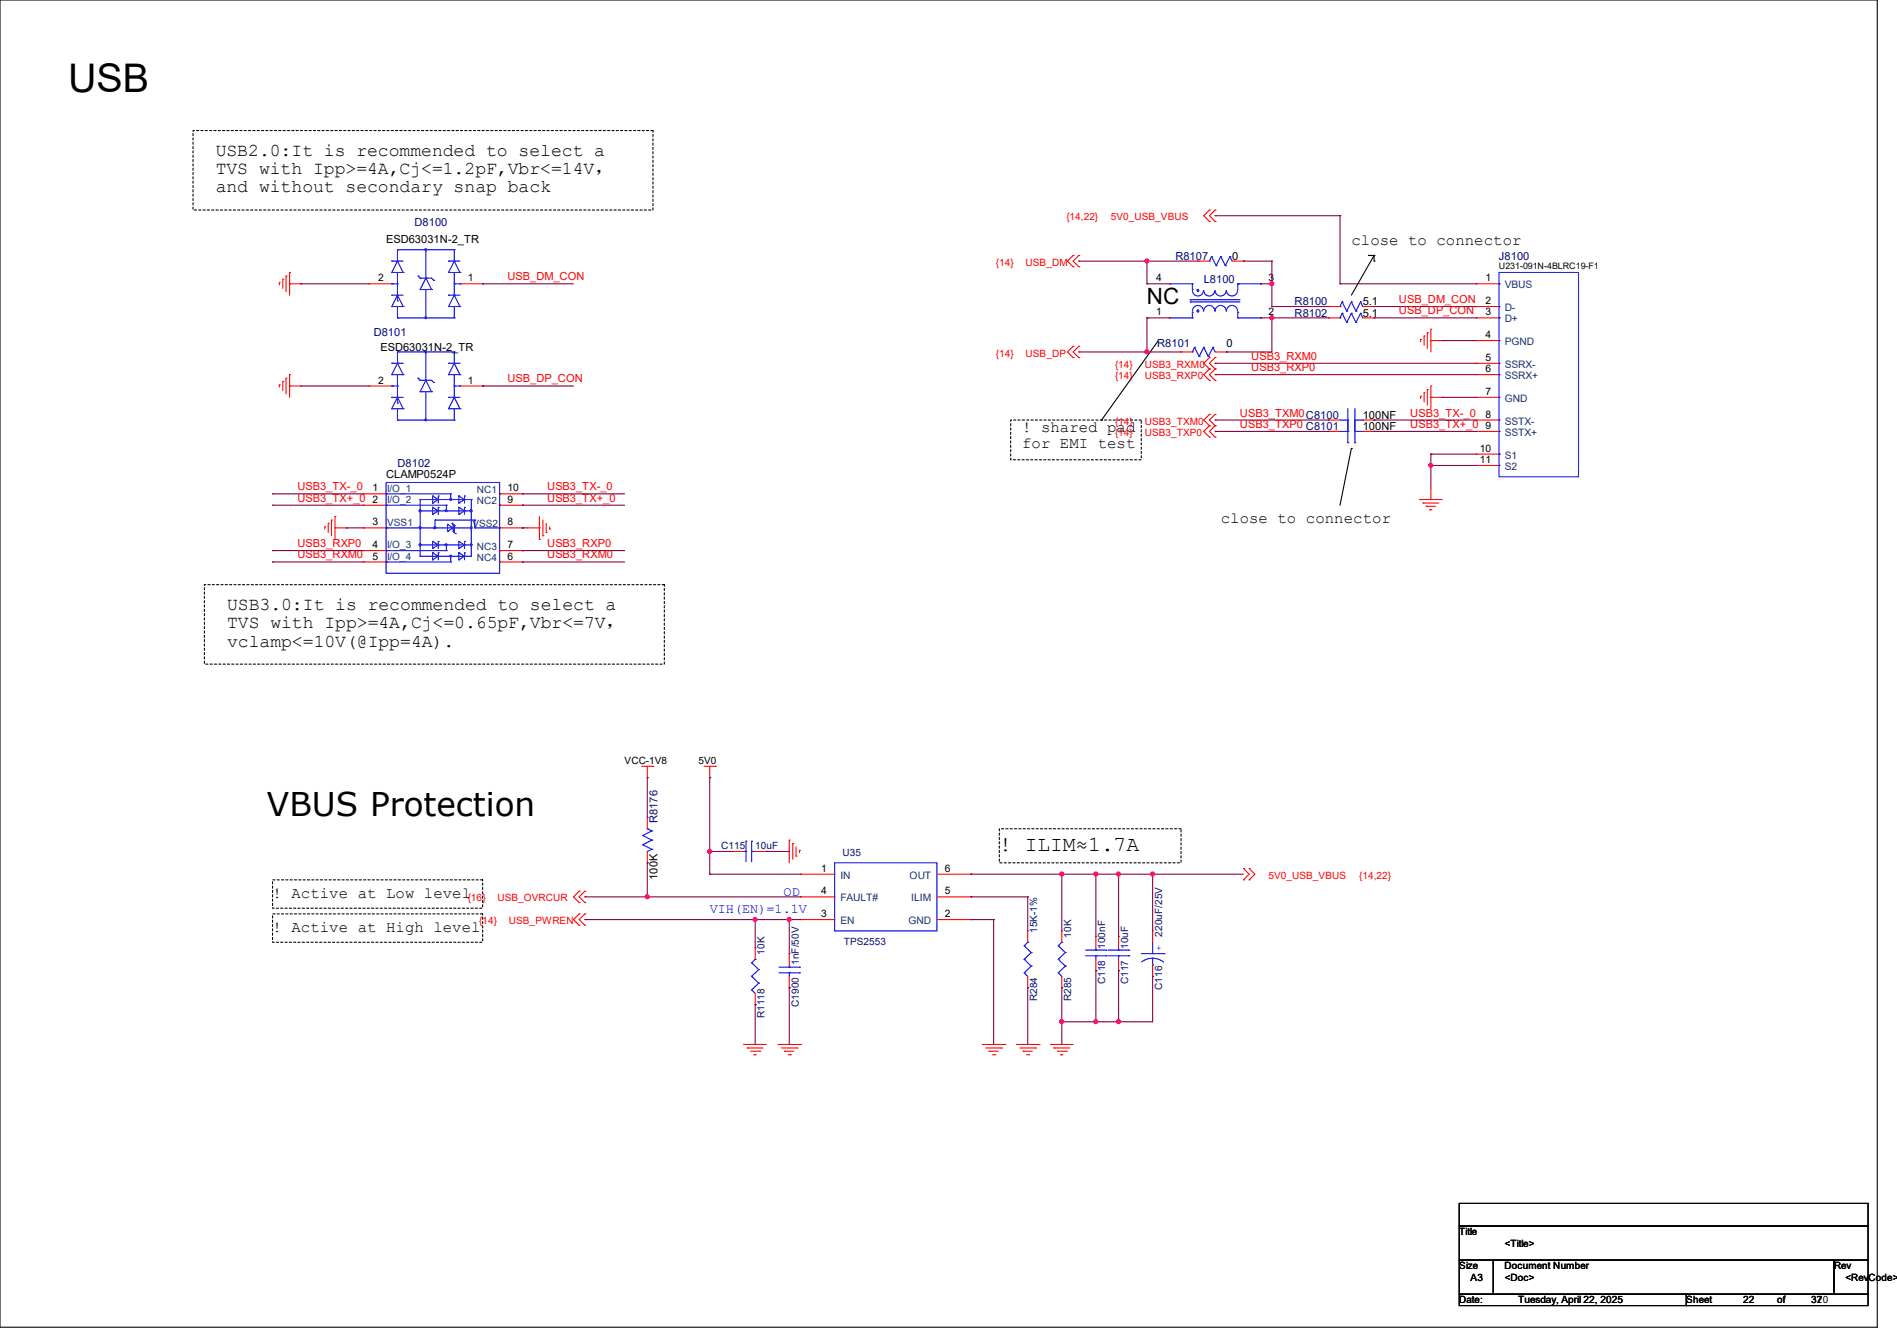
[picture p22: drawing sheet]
<svg xmlns="http://www.w3.org/2000/svg" width="297mm" height="210mm" viewBox="0 0 297 210" stroke-linecap="round" stroke-linejoin="round" font-family="sans-serif">
<defs><g id="words">
<text font-size="6.2" x="10.7" y="14.4">USB</text>
<text font-size="5.1" x="41.8" y="127.8">VBUS Protection</text>
<text font-size="3.5" x="179.6" y="47.6">NC</text>
<text font-size="3.3" x="156.5" y="133.4">! ILIM≈1.7A</text>
<g font-size="2.8">
<text x="33.8" y="24.5">USB2.0:It is recommended to select a</text>
<text x="33.8" y="27.3">TVS with Ipp&gt;=4A,Cj&lt;=1.2pF,Vbr&lt;=14V，</text>
<text x="33.8" y="30.1">and without secondary snap back</text>
<text x="35.6" y="95.6">USB3.0:It is recommended to select a</text>
<text x="35.6" y="98.4">TVS with Ipp&gt;=4A,Cj&lt;=0.65pF,Vbr&lt;=7V，</text>
<text x="35.6" y="101.3">vclamp&lt;=10V(@Ipp=4A).</text>
</g>
<g font-size="2.5">
<text x="211.6" y="38.4">close to connector</text>
<text x="160" y="67.7">! shared pad</text>
<text x="160" y="70.2">for EMI test</text>
<text x="191.1" y="82">close to connector</text>
<text x="42.7" y="140.6">! Active at Low level</text>
<text x="42.7" y="146">! Active at High level</text>
</g>
<g font-size="2.1" fill="#00f">
<text x="111.1" y="143">VIH(EN)=1.1V</text>
<text x="122.7" y="140.3">OD</text>
</g>
<g font-size="1.7" fill="#000080">
<text x="64.9" y="35.4">D8100</text>
<text x="184" y="40.7">R8107</text>
<text x="234.7" y="40.7">J8100</text>
<text x="188.5" y="44.3">L8100</text>
<text x="202.7" y="47.8">R8100</text>
<text x="58.5" y="52.6">D8101</text>
<text x="202.7" y="49.6">R8102</text>
<text x="181.2" y="54.4">R8101</text>
<text x="62.2" y="73.1">D8102</text>
<text x="103" y="128.9" transform="rotate(-90 103 128.9)">R8176</text>
</g>
<g font-size="1.7">
<text x="60.5" y="38.1">ESD63031N-2_TR</text>
<text x="192.9" y="40.7">0</text>
<text x="213.4" y="47.8">5.1</text>
<text x="213.4" y="49.6">5.1</text>
<text x="59.6" y="54.9">ESD63031N-2_TR</text>
<text x="192" y="54.4">0</text>
<text x="213.4" y="65.6">100NF</text>
<text x="213.4" y="67.4">100NF</text>
<text x="60.5" y="74.8">CLAMP0524P</text>
<text x="103" y="137.8" transform="rotate(-90 103 137.8)">100K</text>
</g>
<g font-size="1.7" fill="#f00">
<text x="79.5" y="43.9">USB_DM_CON</text>
<text x="219" y="47.5">USB_DM_CON</text>
<text x="219" y="49.2">USB_DP_CON</text>
<text x="79.5" y="59.9">USB_DP_CON</text>
<text x="195.9" y="56.3">USB3_RXM0</text>
<text x="195.9" y="58.1">USB3_RXP0</text>
<text x="194.1" y="65.2">USB3_TXM0C8100</text>
<text x="220.8" y="65.2">USB3_TX-_0</text>
<text x="194.1" y="67">USB3_TXP0 C8101</text>
<text x="220.8" y="67">USB3_TX+_0</text>
<text x="46.6" y="76.8">USB3_TX-_0</text>
<text x="85.7" y="76.8">USB3_TX-_0</text>
<text x="46.6" y="78.6">USB3_TX+_0</text>
<text x="85.7" y="78.6">USB3_TX+_0</text>
<text x="46.6" y="87.5">USB3_RXM0</text>
<text x="46.6" y="85.7">USB3_RXP0</text>
<text x="85.7" y="87.5">USB3_RXM0</text>
<text x="85.7" y="85.7">USB3_RXP0</text>
</g>
<g font-size="1.6" fill="#f00">
<text x="167" y="34.5">{14,22}</text>
<text x="173.9" y="34.5">5V0_USB_VBUS</text>
<text x="155.9" y="41.6">{14}</text>
<text x="160.6" y="41.6">USB_DM</text>
<text x="155.9" y="55.8">{14}</text>
<text x="160.6" y="55.8">USB_DP</text>
<text x="174.6" y="57.6">{14}</text>
<text x="174.6" y="59.4">{14}</text>
<text x="179.2" y="57.6">USB3_RXM0</text>
<text x="179.2" y="59.4">USB3_RXP0</text>
<text x="174.6" y="66.5">{14}</text>
<text x="174.6" y="68.3">{14}</text>
<text x="179.2" y="66.5">USB3_TXM0</text>
<text x="179.2" y="68.3">USB3_TXP0</text>
<text x="198.6" y="137.6">5V0_USB_VBUS</text>
<text x="212.8" y="137.6">{14,22}</text>
<text x="73.2" y="141.2">{16}</text>
<text x="77.9" y="141.2">USB_OVRCUR</text>
<text x="75" y="144.7">{14}</text>
<text x="79.7" y="144.7">USB_PWREN</text>
</g>
<g font-size="1.6">
<text x="59.2" y="44.1">2</text>
<text x="73.2" y="44.1">1</text>
<text x="181" y="44.1">4</text>
<text x="198.6" y="44.1">3</text>
<text x="232.6" y="44.1">1</text>
<text x="232.6" y="47.6">2</text>
<text x="181" y="49.4">1</text>
<text x="198.6" y="49.4">2</text>
<text x="232.6" y="49.4">3</text>
<text x="232.6" y="53">4</text>
<text x="232.6" y="56.5">5</text>
<text x="232.6" y="58.3">6</text>
<text x="59.2" y="60.1">2</text>
<text x="73.2" y="60.1">1</text>
<text x="232.6" y="61.8">7</text>
<text x="232.6" y="65.4">8</text>
<text x="231.7" y="70.7">10</text>
<text x="232.6" y="67.2">9</text>
<text x="58.3" y="77">1</text>
<text x="79.5" y="77">10</text>
<text x="231.7" y="72.5">11</text>
<text x="58.3" y="78.7">2</text>
<text x="58.3" y="82.3">3</text>
<text x="79.5" y="82.3">8</text>
<text x="79.5" y="78.7">9</text>
<text x="58.3" y="85.9">4</text>
<text x="58.3" y="87.6">5</text>
<text x="79.5" y="87.6">6</text>
<text x="79.5" y="85.9">7</text>
<text x="97.8" y="119.7">VCC-1V8</text>
<text x="109.3" y="119.7">5V0</text>
<text x="128.6" y="136.5">1</text>
<text x="147.9" y="136.5">6</text>
<text x="128.6" y="143.6">3</text>
<text x="128.6" y="140.1">4</text>
<text x="147.9" y="143.6">2</text>
<text x="147.9" y="140.1">5</text>
<text x="228.5" y="193.5">Title</text>
<text x="235.6" y="195.2">&lt;Title&gt;</text>
<text x="228.5" y="198.8">Size</text>
<text x="230.3" y="200.6">A3</text>
<text x="235.6" y="198.8">Document Number</text>
<text x="235.6" y="200.6">&lt;Doc&gt;</text>
<text x="287.1" y="198.8">Rev</text>
<text x="288.9" y="200.6">&lt;RevCode&gt;</text>
<text x="228.5" y="204.1">Date:</text>
<text x="237.7" y="204.1">Tuesday, April 22, 2025</text>
<text x="264" y="204.1">Sheet</text>
<text x="272.9" y="204.1">22</text>
<text x="278.3" y="204.1">of</text>
<text x="283.6" y="204.1">37</text>
<text x="284.5" y="204.1">20</text>
</g>
<g font-size="1.6" fill="#004080">
<text x="235.6" y="45.2">VBUS</text>
<text x="235.6" y="48.7">D-</text>
<text x="235.6" y="50.5">D+</text>
<text x="235.6" y="54.1">PGND</text>
<text x="235.6" y="57.6">SSRX-</text>
<text x="235.6" y="59.4">SSRX+</text>
<text x="235.6" y="62.9">GND</text>
<text x="235.6" y="66.5">SSTX-</text>
<text x="235.6" y="68.3">SSTX+</text>
<text x="235.6" y="71.8">S1</text>
<text x="60.6" y="77">I/O_1</text>
<text x="74.7" y="77.2">NC1</text>
<text x="235.6" y="73.6">S2</text>
<text x="60.6" y="78.8">I/O_2</text>
<text x="60.6" y="82.3">VSS1</text>
<text x="74" y="82.5">VSS2</text>
<text x="74.7" y="79">NC2</text>
<text x="60.6" y="85.9">I/O_3</text>
<text x="60.6" y="87.7">I/O_4</text>
<text x="74.7" y="87.8">NC4</text>
<text x="74.7" y="86.1">NC3</text>
<text x="131.6" y="137.6">IN</text>
<text x="142.4" y="137.6">OUT</text>
<text x="131.6" y="141.2">FAULT#</text>
<text x="142.7" y="141.2">ILIM</text>
<text x="131.6" y="144.7">EN</text>
<text x="142.2" y="144.7">GND</text>
</g>
<g font-size="1.6" fill="#000080">
<text x="112.9" y="133">C115</text>
<text x="118.2" y="133">10uF</text>
<text x="131.9" y="134.1">U35</text>
<text x="119.7" y="149.5" transform="rotate(-90 119.7 149.5)">10K</text>
<text x="132.1" y="148">TPS2553</text>
<text x="162.4" y="146.1" transform="rotate(-90 162.4 146.1)">15K-1%</text>
<text x="167.7" y="146.9" transform="rotate(-90 167.7 146.9)">10K</text>
<text x="173.1" y="148.6" transform="rotate(-90 173.1 148.6)">100nF</text>
<text x="176.6" y="148.6" transform="rotate(-90 176.6 148.6)">10uF</text>
<text x="181.9" y="146.7" transform="rotate(-90 181.9 146.7)">220uF/25V</text>
<text x="125.1" y="151.1" transform="rotate(-90 125.1 151.1)">1nF/50V</text>
<text x="173.1" y="154.1" transform="rotate(-90 173.1 154.1)">C118</text>
<text x="176.6" y="154.1" transform="rotate(-90 176.6 154.1)">C117</text>
<text x="181.9" y="155" transform="rotate(-90 181.9 155)">C116</text>
<text x="119.7" y="159.5" transform="rotate(-90 119.7 159.5)">R1118</text>
<text x="125.1" y="157.7" transform="rotate(-90 125.1 157.7)">C1900</text>
<text x="162.4" y="156.8" transform="rotate(-90 162.4 156.8)">R284</text>
<text x="167.7" y="156.8" transform="rotate(-90 167.7 156.8)">R285</text>
</g>
<text font-size="1.6" fill="#00f" x="181" y="149">+</text>
<text font-size="1.4" x="234.7" y="42.2">U231-091N-4BLRC19-F1</text>
</g></defs>
<g fill="none" stroke="#000" stroke-width=".17">
<path d="M0 0h293.9v207.9h-293.9zM181.4 53.3l-8.9 12.5M214.2 40h.9M214.2 40h.1M215.1 40.9h.1M215.1 40h.1M215.1 40v.9M215.1 40l-3.5 6.2M172.5 65.8h.1M211.6 70.2h.1M211.6 70.2l-1.8 8.9M228.5 188.5h64v3.5h-64z"/>
<path d="M228.5 192h64v5.4h-64zM228.5 197.4h5.3v5.3h-5.3zM233.8 197.4h53.3v5.3h-53.3zM287.1 197.4h5.4v5.3h-5.4zM228.5 202.7h35.5v1.8h-35.5zM264 202.7h28.5v1.8h-28.5z"/>
</g>
<path d="M30.2 20.4h72v12.5h-72zM158.2 65.8h20.5v6.2h-20.5zM32 91.6h72v12.4h-72zM42.7 137.8h32.9v4.4h-32.9zM156.5 129.8h28.4v5.3h-28.4zM42.7 143.1h32.9v4.5h-32.9z" fill="none" stroke="#000" stroke-width=".17" stroke-dasharray=".3 .3"/>
<g fill="none" stroke="#f00" stroke-width=".17">
<path d="M189.4 32.9l-.9 .9 .9 .9M189.4 32.9h.1M189.4 34.7h.1M190.2 32.9h.1M190.2 34.7h.1M190.2 32.9l-.8 .9 .8 .9M43.7 44.3h.1M43.7 44.3v.3M44.3 59.7h.1M44.3 43.7h.1M44.3 43.7v1.5M44.3 59.7v1.5"/>
<path d="M44.8 59.2h.1M44.8 43.2h.1M44.8 43.2v2.5M44.8 59.2v2.5M45.3 44.4h1.8M45.3 58.7h.1M45.3 42.7h.1M45.3 44.4h.1M45.3 42.7v3.5M45.3 58.7v3.5M57.8 44.4h.1M57.8 44.4h3.5"/>
<path d="M72 44.4h3.6M75.6 44.4h.1M168 40h.1M168 41.8h.1M168 54.2h.1M168 56h.1M168 40l-.9 .9 .9 .9M168 54.2l-.9 .9 .9 .9M168.9 40l-.9 .9 .9 .9M168.9 54.2l-.9 .9 .9 .9M168.9 40h.1M168.9 41.8h.1"/>
<path d="M168.9 54.2h.1M168.9 56h.1M183.1 49.8h.1M183.1 44.4h.1M184.9 55.1h1.8M184.9 55.1h.1M187.6 40.9h1.8M187.6 40.9h.1M189.4 56l-.9 .9 .9 .9M189.4 57.8l-.9 .9 .9 .9M189.4 56h.1M189.4 57.8h.1"/>
<path d="M189.4 59.6h.1M190.2 56h.1M190.2 57.8h.1M190.2 59.6h.1M190.2 55.1h1.8M190.2 56l-.8 .9 .8 .9M190.2 57.8l-.8 .9 .8 .9M192 55.1h.1M192.9 40.9h1.8M194.7 40.9h.1M197.4 49.8h.1M197.4 44.4h.1"/>
<path d="M208 48h.1M208 49.8h.1M208 48h1.8M208 49.8h1.8M213.4 48h1.7M213.4 49.8h1.7M215.1 48h.1M215.1 49.8h.1M222.4 53.2h.1M222.4 53.2v.3M223 52.6h.1M223 52.6v1.5"/>
<path d="M223.5 52.1h.1M223.5 52.1v2.5M224 51.6h.1M224 53.3h.1M224 51.6v3.5M224 53.3h1.8M231.1 44.4h.1M231.1 48h.1M231.1 49.8h.1M231.1 53.3h.1M231.1 56.9h.1M231.1 58.7h.1"/>
<path d="M231.1 53.3h3.6M231.1 44.4h3.6M231.1 48h3.6M231.1 49.8h3.6M231.1 56.9h3.6M231.1 58.7h3.6M43.7 60.3h.1M43.7 60.3v.3M45.3 60.5h1.8M45.3 60.5h.1M56.9 77.3h.1M56.9 79.1h.1"/>
<path d="M56.9 77.3h3.6M56.9 79.1h3.6M57.8 60.5h.1M57.8 60.5h3.5M72 60.5h3.6M75.6 60.5h.1M78.2 77.3h3.6M78.2 79.1h3.6M81.8 79.1h.1M81.8 77.3h.1M189.4 64.9l-.9 .9 .9 .9M189.4 66.7l-.9 .9 .9 .9"/>
<path d="M189.4 64.9h.1M189.4 66.7h.1M189.4 68.5h.1M190.2 64.9h.1M190.2 66.7h.1M190.2 68.5h.1M190.2 64.9l-.8 .9 .8 .9M190.2 66.7l-.8 .9 .8 .9M208 67.6h.1M208 65.8h.1M208 67.6h1.8M208 65.8h1.8"/>
<path d="M213.4 67.6h1.7M213.4 65.8h1.7M215.1 67.6h.1M215.1 65.8h.1M222.2 78.2h.1M222.3 78.2h3.5M222.4 62.1h.1M222.4 62.1v.3M222.8 78.8h.1M222.8 78.8h2.5M223 61.5h.1M223 61.5v1.4"/>
<path d="M223.3 79.3h.1M223.3 79.3h1.4M223.5 61h.1M223.5 61v2.5M223.9 79.8h.1M223.9 79.8h.3M224 78.2h.1M224 60.5h.1M224 62.2h.1M224 60.5v3.5M224 76.5v1.7M224 62.2h1.8"/>
<path d="M231.1 62.2h.1M231.1 65.8h.1M231.1 67.6h.1M231.1 71.1h.1M231.1 72.9h.1M231.1 62.2h3.6M231.1 67.6h3.6M231.1 65.8h3.6M231.1 71.1h3.6M231.1 72.9h3.6M50.8 82.5h.1M50.8 82.5v.3"/>
<path d="M51.4 82h.1M51.4 82v1.4M51.9 81.4h.1M51.9 81.4v2.5M52.5 82.7h1.7M52.5 80.9h.1M52.5 82.7h.1M52.5 80.9v3.6M56.9 82.7h.1M56.9 86.2h.1M56.9 88h.1M56.9 82.7h3.6"/>
<path d="M56.9 86.2h3.6M56.9 88h3.6M78.2 82.7h3.6M78.2 86.2h3.6M78.2 88h3.6M81.8 88h.1M81.8 86.2h.1M81.8 82.7h.1M82.7 82.7h1.8M84.5 84.5h.1M84.5 82.7h.1M84.5 80.9v3.6"/>
<path d="M85 83.9h.1M85 81.4v2.5M85.5 83.4h.1M85.5 82v1.4M86.1 82.8h.1M86.1 82.5v.3M90.7 139.6l-.9 .9 .9 .9M90.7 139.6h.1M91.6 139.6h.1M91.6 139.6l-.9 .9 .9 .9M100.5 120h1.7M101.3 121.8h.1"/>
<path d="M101.3 128h.1M101.3 135.1h.1M101.3 120v1.8M101.3 128v1.8M101.3 133.3v1.8M102.2 120h.1M110.2 120h1.8M111.1 121.8h.1M111.1 120v1.8M112 120h.1M114.7 133.3h1.8M114.7 133.3h.1"/>
<path d="M118.2 133.3h1.8M120 133.3h.1M123.6 131.6h.1M123.6 131.6v3.5M124.1 132.1h.1M124.1 132.1v2.5M124.6 134.1h.1M124.6 132.6v1.5M125.2 133.2h.1M125.2 133.2v.3M125.3 136.9h5.4M125.3 136.9h.1"/>
<path d="M146.7 136.9h5.3M152 136.9h.1M194.7 136h.1M194.7 137.8h.1M194.7 136l.9 .9-.9 .9M195.6 136l.9 .9-.9 .9M195.6 136h.1M195.6 137.8h.1M90.7 143.1l-.9 .9 .9 .9M90.7 141.4h.1M90.7 143.1h.1M90.7 144.9h.1"/>
<path d="M91.6 141.4h.1M91.6 143.1h.1M91.6 144.9h.1M91.6 143.1l-.9 .9 .9 .9M118.2 157.4h.1M118.2 148.5h.1M118.2 148.5v1.7M118.2 155.6v1.8M123.6 149.4h.1M123.6 154.7h.1M123.6 149.4v1.7M123.6 152.9v1.8"/>
<path d="M125.3 144h5.4M125.3 140.5h5.4M125.3 144h.1M125.3 140.5h.1M146.7 144h5.3M146.7 140.5h5.3M152 144h.1M152 140.5h.1M160.9 154.7h.1M160.9 145.8h.1M160.9 145.8v1.8M160.9 152.9v1.8"/>
<path d="M166.2 154.7h.1M166.2 145.8h.1M166.2 145.8v1.8M166.2 152.9v1.8M171.6 146.7h.1M171.6 152h.1M171.6 146.7v1.8M171.6 150.2v1.8M175.1 146.7h.1M175.1 152h.1M175.1 146.7v1.8M175.1 150.2v1.8"/>
<path d="M180.5 145.8h.1M180.5 152.9h.1M180.5 145.8v1.8M180.5 151.1v1.8M116.5 163.6h.1M116.5 163.6h3.5M117 164.1h2.5M117 164.1h.1M117.5 164.6h1.5M118.1 165.2h.3M118.1 165.2h.1M119 164.6h.1"/>
<path d="M121.8 163.6h3.5M122.3 164.1h2.5M122.9 164.6h.1M122.9 164.6h1.4M123.4 165.2h.3M123.7 165.2h.1M124.8 164.1h.1M125.3 163.6h.1M153.8 163.6h3.6M154.3 164.1h2.5M154.9 164.6h1.4M154.9 164.6h.1"/>
<path d="M155.4 165.2h.3M155.7 165.2h.1M156.8 164.1h.1M157.4 163.6h.1M159.1 163.6h3.6M159.7 164.1h2.4M160.2 164.6h1.4M160.2 164.6h.1M160.7 165.2h.4M161.1 165.2h.1M162.1 164.1h.1M162.7 163.6h.1"/>
<path d="M164.5 163.6h3.5M164.5 163.6h.1M165 164.1h.1M165 164.1h2.5M165.5 164.6h1.5M166.1 165.2h.1M166.1 165.2h.3M167 164.6h.1"/>
</g>
<g fill="none" stroke="#00f" stroke-width=".17">
<path d="M62.2 39.1h.1M62.2 39.1v1.8M62.2 39.1h8.9M66.7 39.1v4.5M71.1 39.1h.1M71.1 39.1v1.8M61.3 58.7h1.8M61.3 56.9h1.8M61.3 42.7h1.8M61.3 40.9h1.8M61.3 48h1.8M61.3 46.2h1.8"/>
<path d="M61.3 58.7h.1M61.3 56.9h.1M61.3 42.7h.1M61.3 40.9h.1M61.3 48h.1M61.3 46.2h.1M61.3 44.4h.1M61.3 44.4h.9M62.2 56.9h.1M62.2 55.1h.1M62.2 40.9h.1M62.2 46.2h.1"/>
<path d="M62.2 49.8h.1M62.2 48h.1M62.2 47.1h.1M62.2 44.4h.1M62.2 56.9l.9 1.8M62.2 42.7v4.4M62.2 48v1.8M62.2 55.1v1.8M62.2 58.7v4.4M62.2 40.9l.9 1.8M62.2 46.2l.9 1.8M62.2 56.9l-.9 1.8"/>
<path d="M62.2 40.9l-.9 1.8M62.2 46.2l-.9 1.8M62.2 55.1h8.9M62.2 49.8h8.9M63.1 58.7h.1M63.1 42.7h.1M63.1 48h.1M65.4 59.2l.4 .4M65.4 43.2l.4 .4M65.4 59.2h.1M65.4 43.2h.1M65.8 59.6h.1"/>
<path d="M65.8 45.3h.1M65.8 43.6h.1M65.8 59.6h1.8l.3 .3M65.8 45.3h1.8M65.8 43.6h1.8l.3 .3M66.7 59.6l-.9 1.7M66.7 43.6l-.9 1.7M66.7 59.6h.1M66.7 43.6h.1M66.7 49.8h.1M66.7 59.6l.9 1.7M66.7 45.3v4.5"/>
<path d="M66.7 55.1v4.5M66.7 43.6l.9 1.7M67.6 45.3h.1M67.9 59.9h.1M67.9 43.9h.1M70.2 58.7h1.8M70.2 56.9h1.8M70.2 42.7h1.8M70.2 40.9h1.8M70.2 48h1.8M70.2 46.2h1.8M70.2 58.7h.1"/>
<path d="M70.2 56.9h.1M70.2 42.7h.1M70.2 40.9h.1M70.2 48h.1M70.2 46.2h.1M71.1 56.9h.1M71.1 55.1h.1M71.1 40.9h.1M71.1 46.2h.1M71.1 49.8h.1M71.1 44.4h.1M71.1 56.9l.9 1.8"/>
<path d="M71.1 42.7v3.5M71.1 48v1.8M71.1 55.1v1.8M71.1 58.7v3.5M71.1 40.9l.9 1.8M71.1 46.2l.9 1.8M71.1 44.4h.9M71.1 56.9l-.9 1.8M71.1 40.9l-.9 1.8M71.1 46.2l-.9 1.8M72 58.7h.1M72 42.7h.1"/>
<path d="M72 48h.1M72 44.4h.1M183.1 49.8h3.6M183.1 44.4h3.6M186.4 46.9h.1M186.4 47.3h.1M186.4 46.9h7.7M186.4 47.3h7.7M186.7 55.1h.1M186.7 45.5a.87 .87 0 0 0 .9 .9 .87 .87 0 0 0 .8-.9M186.7 49.8h.1M186.7 44.4h.1"/>
<path d="M186.7 45.3h.1M186.7 48.9h.1M186.7 44.4v.9M186.7 48.9v.9M186.7 48.7a.87 .87 0 0 1 .9-.9 .87 .87 0 0 1 .8 .9M187 54.4l.7 1.4M187 54.4h.1M187 54.4l-.3 .7M187.7 55.8h.1M188.5 54.4l.7 1.4M188.5 48.7a.87 .87 0 0 1 .8-.9 .87 .87 0 0 1 .9 .9M188.5 54.4h.1"/>
<path d="M188.5 45.5a.87 .87 0 0 0 .8 .9 .87 .87 0 0 0 .9-.9M188.5 54.4l-.8 1.4M189.2 55.8h.1M189.4 40.9h.1M189.7 40.2l.7 1.4M189.7 40.2h.1M189.7 40.2l-.3 .7M189.9 54.4l.3 .7M189.9 54.4h.1M189.9 54.4l-.7 1.4M190.2 45.5a.87 .87 0 0 0 .9 .9 .87 .87 0 0 0 .9-.9M190.2 48.7a.87 .87 0 0 1 .9-.9 .87 .87 0 0 1 .9 .9"/>
<path d="M190.4 41.6h.1M191.1 40.2l.8 1.4M191.1 40.2h.1M191.1 40.2l-.7 1.4M191.9 41.6h.1M192 48.7a.87 .87 0 0 1 .9-.9 .87 .87 0 0 1 .9 .9M192 45.5a.87 .87 0 0 0 .9 .9 .87 .87 0 0 0 .9-.9M192.6 40.2l.3 .7M192.6 40.2h.1M192.6 40.2l-.7 1.4M193.8 49.8h.1M193.8 44.4h.1"/>
<path d="M193.8 48.9h.1M193.8 44.5v.8M193.8 48.9v.9M193.8 49.8h3.6M193.8 44.4h3.6M209.8 48h.1M209.8 49.8h.1M210.1 47.3h.1M210.1 49.1h.1M210.1 47.3l-.3 .7M210.1 49.1l-.3 .7M210.1 47.3l.8 1.4"/>
<path d="M210.1 49.1l.8 1.4M210.9 48.7h.1M210.9 50.5h.1M211.6 47.3h.1M211.6 49.1h.1M211.6 47.3l-.7 1.4M211.6 49.1l-.7 1.4M211.6 47.3l.7 1.4M211.6 49.1l.7 1.4M212.3 48.7h.1M212.3 50.5h.1M213 47.3h.1"/>
<path d="M213 49.1h.1M213 47.3l-.7 1.4M213 49.1l-.7 1.4M213 47.3l.4 .7M213 49.1l.4 .7M234.7 42.7h12.4v32h-12.4zM234.7 44.4h.1M234.7 48h.1M234.7 49.8h.1M234.7 53.3h.1M234.7 56.9h.1M234.7 58.7h.1"/>
<path d="M60.5 79.1h9.4M60.5 75.6h17.7v14.2h-17.7zM60.5 79.1h.1M60.5 77.3h.1M60.5 77.3h10.1M61.3 64h1.8M61.3 62.2h1.8M61.3 64h.1M61.3 62.2h.1M61.3 60.5h.1M61.3 60.5h.9M62.2 62.2h.1"/>
<path d="M62.2 65.8h.1M62.2 64h.1M62.2 63.1h.1M62.2 60.5h.1M62.2 62.2l.9 1.8M62.2 64v1.8M62.2 62.2l-.9 1.8M62.2 65.8h8.9M63.1 64h.1M65.8 61.3h.1M65.8 78.2h.1M65.8 78.2v8.9"/>
<path d="M65.8 78.2h8M65.8 61.3h1.8M66.7 65.8h.1M66.7 61.3v4.5M67.6 61.3h.1M67.7 79.5h.1M67.7 78.8h.1M67.7 77.7h.1M67.7 77.7v1.1M67.7 79.5v1.1M67.7 79.5l.9 .5M67.7 77.7l.9 .5"/>
<path d="M68.6 78.2h.1M68.6 79.5h.1M68.6 77.7h.1M68.6 78.2l-.9 .6M68.6 77.7v1.1M68.6 79.5v1.1M69.9 79.1h.1M69.9 79.1v.9M70.2 64h1.8M70.2 62.2h1.8M70.2 64h.1M70.2 62.2h.1"/>
<path d="M70.6 77.3h.1M70.6 78.2h.1M70.6 77.3v.9M71.1 62.2h.1M71.1 65.8h.1M71.1 60.5h.1M71.1 62.2l.9 1.8M71.1 64v1.8M71.1 60.5h.9M71.1 62.2l-.9 1.8M71.8 79.5h.1M71.8 78.8h.1"/>
<path d="M71.8 77.7h.1M71.8 77.7v1.1M71.8 79.5v1.1M71.8 79.5l.9 .5M71.8 77.7l.9 .5M72 64h.1M72 60.5h.1M72.7 78.2h.1M72.7 79.5h.1M72.7 77.7h.1M72.7 78.2l-.9 .6M72.7 77.7v1.1"/>
<path d="M72.7 79.5v1.1M73.8 78.2h.1M73.8 78.2v8.9h-8M78.2 79.1h.1M78.2 77.3h.1M209.8 67.6h1.2M209.8 65.8h1.2M211 67.6h.1M211 69.3h.1M211 65.8h.1M211 64v5.3M212.1 69.3h.1"/>
<path d="M212.1 67.6h.1M212.1 67.6h1.3M212.1 64v5.3M212.1 65.8h1.3M213.4 67.6h.1M213.4 65.8h.1M234.7 62.2h.1M234.7 65.8h.1M234.7 67.6h.1M234.7 71.1h.1M234.7 72.9h.1M60.5 82.7h13.1"/>
<path d="M60.5 86.2h9.4M60.5 86.2h.1M60.5 82.7h.1M60.5 88h.1M60.5 88h10.1M65.8 87.1h.1M65.8 80h.1M65.8 85.3h.1M65.8 80h8M65.8 85.3h8M67.7 87.7h.1M67.7 86.6h.1"/>
<path d="M67.7 85.9h.1M67.7 84.8h.1M67.7 80.6h.1M67.7 84.8v1.1M67.7 86.6v1.1M67.7 86.6l.9 .5M67.7 84.8l.9 .5M68.1 81.4h6.2M68.1 81.4h.1M68.1 82.7h.1M68.1 81.4v1.3M68.6 87.1h.1"/>
<path d="M68.6 85.3h.1M68.6 80h.1M68.6 86.6h.1M68.6 84.8h.1M68.6 87.1l-.9 .6M68.6 85.3l-.9 .6M68.6 80l-.9 .6M68.6 84.8v1.1M68.6 86.6v1.1M69.9 86.2h.1M69.9 85.3v.9M70.1 83.2h.1"/>
<path d="M70.1 82.1h.1M70.1 82.1v1.1M70.1 82.1l.9 .6M70.6 88h.1M70.6 87.1h.1M70.6 87.1v.9M70.8 82h.1M70.8 82l.2 .1M71 83.2l.3 .4M71 82.7h.1M71 83.2h.1M71 82.1h.1"/>
<path d="M71 82.7l-.9 .5M71 82.1l.1 .2M71 82.1v1.1M71.1 82.3h.1M71.1 82.3v1.1M71.3 83.6h.1M71.8 87.7h.1M71.8 86.6h.1M71.8 85.9h.1M71.8 84.8h.1M71.8 80.6h.1M71.8 84.8v1.1"/>
<path d="M71.8 86.6v1.1M71.8 86.6l.9 .5M71.8 84.8l.9 .5M72.7 87.1h.1M72.7 85.3h.1M72.7 80h.1M72.7 86.6h.1M72.7 84.8h.1M72.7 87.1l-.9 .6M72.7 85.3l-.9 .6M72.7 80l-.9 .6M72.7 84.8v1.1"/>
<path d="M72.7 86.6v1.1M74.3 82.7h3.9M74.3 82.7h.1M74.3 81.4h.1M74.3 81.4v1.3M78.2 88h.1M78.2 86.2h.1M78.2 82.7h.1M100.6 132.3h.1M100.6 130.9h.1M100.6 132.3l1.5 .7M100.6 130.9l1.5 .7"/>
<path d="M101.3 129.8h.1M101.3 129.8l.8 .3M102.1 130.1l-1.5 .8M102.1 131.6l-1.5 .7M102.1 133l-.8 .3M102.1 133h.1M102.1 130.1h.1M102.1 131.6h.1M116.5 133.3h.3M116.8 133.3h.1M116.8 131.7h.1M116.8 131.7v3.3"/>
<path d="M117.7 131.7h.1M117.7 133.3h.1M117.7 131.7v3.3M117.7 133.3h.5M130.7 135.1h16v10.7h-16zM117.7 155h.1M117.7 152.9h.1M117.7 150.8h.1M117.7 152.9l1.1 1.1M117.7 150.8l1.1 1M117.7 155l.5 .6M118.2 150.2l-.5 .6"/>
<path d="M118.2 150.2h.1M118.8 154l-1.1 1M118.8 151.8l-1.1 1.1M118.8 154h.1M118.8 151.8h.1M122 152.4h3.2M122 151.5h3.2M123.6 151.5h.1M123.6 152.4h.1M123.6 151.1v.4M123.6 152.4v.5M125.2 152.4h.1"/>
<path d="M125.2 151.5h.1M160.4 150.2l1.1 1.1M160.4 148.1l1.1 1.1M160.4 152.4l.5 .5M160.4 152.4h.1M160.4 150.2h.1M160.4 148.1h.1M160.9 147.6h.1M160.9 147.6l-.5 .5M161.5 151.3h.1M161.5 149.2h.1M161.5 151.3l-1.1 1.1"/>
<path d="M161.5 149.2l-1.1 1M165.7 152.4l.5 .5M165.7 152.4h.1M165.7 150.2h.1M165.7 148.1h.1M165.7 150.2l1.1 1.1M165.7 148.1l1.1 1.1M166.2 147.6h.1M166.2 147.6l-.5 .5M166.8 151.3l-1.1 1.1M166.8 149.2l-1.1 1M166.8 151.3h.1"/>
<path d="M166.8 149.2h.1M170 149.7h3.2M170 148.8h3.2M171.6 148.8h.1M171.6 149.7h.1M171.6 148.5v.3M171.6 149.7v.5M173.2 149.7h.1M173.2 148.8h.1M173.5 149.7h3.2M173.5 148.8h3.2M175.1 148.8h.1"/>
<path d="M175.1 149.7h.1M175.1 148.5v.3M175.1 149.7v.5M176.7 149.7h.1M176.7 148.8h.1M178.7 149.4h3.5M180.5 150.1l1 .2 .7 .4M180.5 151.1h.1M180.5 149.4h.1M180.5 150.1l-.8 .1-1 .4M180.5 147.6v1.8M180.5 150.1v1"/>
<path d="M182.2 149.4h.1"/>
<circle cx="66.7" cy="39.1" r=".15"/>
<circle cx="66.7" cy="49.8" r=".15"/>
<circle cx="66.7" cy="55.1" r=".15"/>
<circle cx="66.7" cy="65.8" r=".15"/>
</g>
<g fill="#00f" stroke="#00f" stroke-width=".17">
<path d="M68 82.6h.2v.2h-.2z" fill-rule="evenodd"/>
<path d="M70.4 87h.3v.2h-.3z" fill-rule="evenodd"/>
<path d="M70.4 78.1h.3v.2h-.3z" fill-rule="evenodd"/>
<path d="M69.7 85.2h.3v.2h-.3z" fill-rule="evenodd"/>
<path d="M69.7 79.9h.3v.2h-.3z" fill-rule="evenodd"/>
<circle cx="73.8" cy="82.6" r=".16"/>
<circle cx="73.8" cy="80" r=".16"/>
<circle cx="73.8" cy="85.3" r=".16"/>
<circle cx="65.8" cy="80" r=".16"/>
<circle cx="65.8" cy="82.6" r=".16"/>
<circle cx="65.8" cy="85.3" r=".16"/>
<circle cx="187.5" cy="45.5" r=".16"/>
<circle cx="187.5" cy="48.7" r=".16"/>
</g>
<g fill="none" stroke="#800040" stroke-width=".17">
<path d="M190.2 33.8h.1M190.2 33.8h19.6M209.8 33.8h.1M209.8 33.8v10.6M47.1 44.4h10.7M47.1 44.4h.1M75.6 44.4h14.2M75.6 44.4h.1M168.9 55.1h16M168.9 40.9h18.7M168.9 40.9h.1M168.9 55.1h.1"/>
<path d="M179.6 40.9h.1M179.6 44.4h.1M179.6 49.8h.1M179.6 55.1h.1M179.6 40.9v3.5M179.6 49.8v5.3M179.6 49.8h3.5M179.6 44.4h3.5M190.2 56.9h40.9M190.2 58.7h40.9M190.2 56.9h.1M190.2 58.7h.1"/>
<path d="M192 55.1h.1M194.7 40.9h.1M194.7 40.9h4.4M197.4 49.8h10.6M197.4 44.4h1.7M197.4 49.8h.1M197.4 44.4h.1M199.1 49.8h.1M199.1 48h.1M199.1 44.4h.1M199.1 40.9h.1M199.1 40.9v7.1"/>
<path d="M199.1 49.8v5.3h-7.1M199.1 48h8.9M209.8 44.4h21.3M209.8 44.4h.1M215.1 49.8h16M215.1 48h16M215.1 48h.1M215.1 49.8h.1M225.8 53.3h5.3M225.8 53.3h.1M42.7 79.1h.1M42.7 77.3h.1"/>
<path d="M42.7 79.1h14.2M42.7 77.3h14.2M47.1 60.5h10.7M47.1 60.5h.1M75.6 60.5h14.2M75.6 60.5h.1M81.8 79.1h.1M81.8 77.3h.1M81.8 79.1h16M81.8 77.3h16M190.2 65.8h.1M190.2 67.6h.1"/>
<path d="M190.2 67.6h17.8M190.2 65.8h17.8M215.1 67.6h16M215.1 65.8h16M215.1 67.6h.1M215.1 65.8h.1M224 71.1h7.1M224 72.9h7.1M224 71.1h.1M224 72.9h.1M224 71.1v5.4M225.8 62.2h5.3"/>
<path d="M225.8 62.2h.1M42.7 88h.1M42.7 86.2h.1M42.7 88h14.2M42.7 86.2h14.2M54.2 82.7h2.7M54.2 82.7h.1M81.8 82.7h.1M81.8 88h.1M81.8 86.2h.1M81.8 88h16M81.8 86.2h16"/>
<path d="M81.8 82.7h.9M101.3 121.8h.1M101.3 135.1h.1M101.3 121.8v6.2M101.3 135.1v5.4M111.1 121.8h.1M111.1 133.3h.1M111.1 136.9h.1M111.1 121.8v15.1M111.1 136.9h14.2M111.1 133.3h3.6M120 133.3h3.6"/>
<path d="M120 133.3h.1M152 136.9h.1M152 136.9h42.7M166.2 136.9h.1M166.2 136.9v8.9M171.6 136.9h.1M171.6 136.9v9.8M175.1 136.9h.1M175.1 136.9v9.8M180.5 136.9h.1M180.5 136.9v8.9M91.6 144h.1"/>
<path d="M91.6 140.5h.1M91.6 140.5h33.7M91.6 144h33.7M101.3 140.5h.1M118.2 144h.1M118.2 157.4h.1M118.2 144v4.5M118.2 157.4v6.2M123.6 144h.1M123.6 154.7h.1M123.6 144v5.4M123.6 154.7v8.9"/>
<path d="M152 140.5h.1M152 144h.1M152 144h3.6M152 140.5h8.9M155.6 144h.1M155.6 144v19.6M160.9 154.7h.1M160.9 140.5h.1M160.9 140.5v5.3M160.9 154.7v8.9M166.2 154.7h.1M166.2 154.7v8.9"/>
<path d="M171.6 152h.1M171.6 152v8M175.1 152h.1M175.1 152v8M180.5 152.9h.1M180.5 152.9v7.1h-14.3M166.2 160h.1M171.6 160h.1M175.1 160h.1"/>
</g>
<g fill="#f0f" stroke="#f0f" stroke-width=".17">
<circle cx="199.1" cy="49.8" r=".32"/>
<circle cx="199.1" cy="44.4" r=".32"/>
<circle cx="224" cy="72.9" r=".32"/>
<circle cx="179.6" cy="40.9" r=".32"/>
<circle cx="179.6" cy="55.1" r=".32"/>
<circle cx="166.2" cy="160" r=".32"/>
<circle cx="171.6" cy="160" r=".32"/>
<circle cx="175.1" cy="160" r=".32"/>
<circle cx="166.2" cy="136.9" r=".32"/>
<circle cx="171.6" cy="136.9" r=".32"/>
<circle cx="175.1" cy="136.9" r=".32"/>
<circle cx="111.1" cy="133.3" r=".32"/>
<circle cx="118.2" cy="144" r=".32"/>
<circle cx="123.6" cy="144" r=".32"/>
<circle cx="180.4" cy="136.9" r=".32"/>
<circle cx="101.3" cy="140.4" r=".32"/>
</g>
<use href="#words"/>
</svg>
